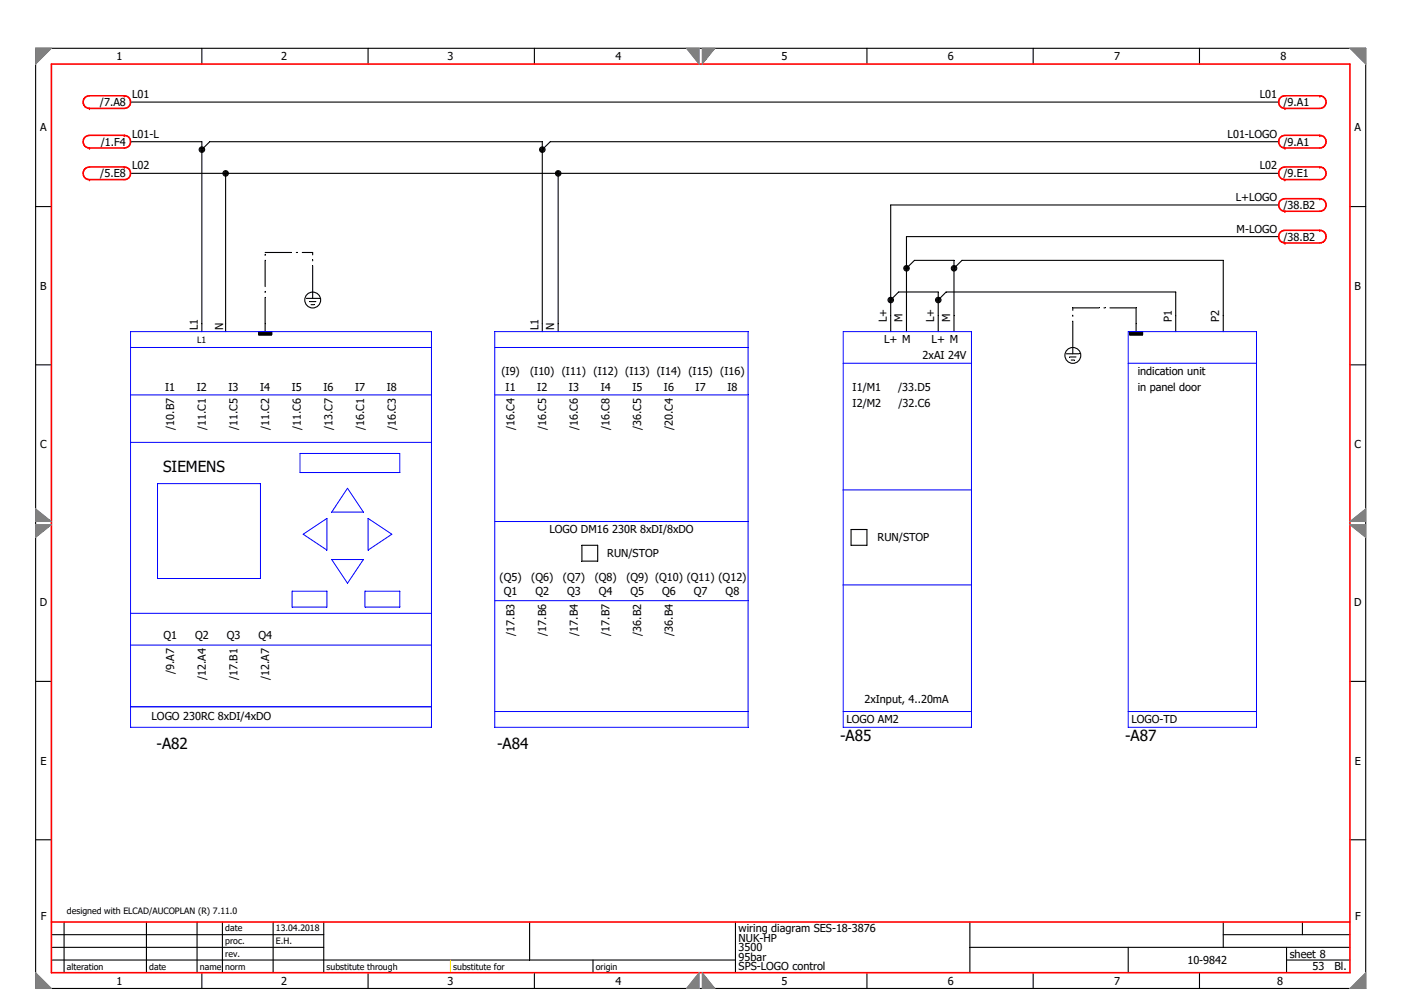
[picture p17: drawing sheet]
<svg xmlns="http://www.w3.org/2000/svg" width="297mm" height="210mm" viewBox="0 0 297 210" stroke-linecap="round" stroke-linejoin="round" font-family="sans-serif">
<defs><g id="words">
<g font-size="3.2">
<text x="34.6" y="100.1">SIEMENS</text>
<text x="33.2" y="158.8">-A82</text>
<text x="105.4" y="158.8">-A84</text>
<text x="178.1" y="157.1">-A85</text>
<text x="238.5" y="157.1">-A87</text>
</g>
<g font-size="2.3">
<text x="24.7" y="12.8">1</text>
<text x="59.6" y="12.8">2</text>
<text x="94.9" y="12.8">3</text>
<text x="130.5" y="12.8">4</text>
<text x="165.7" y="12.8">5</text>
<text x="201" y="12.8">6</text>
<text x="236.2" y="12.8">7</text>
<text x="271.5" y="12.8">8</text>
<text x="21.2" y="22.5">/7.A8</text>
<text x="28" y="20.8">L01</text>
<text x="267.1" y="20.8">L01</text>
<text x="272.1" y="22.5">/9.A1</text>
<text x="8.5" y="27.9">A</text>
<text x="28" y="29.2">L01-L</text>
<text x="260.3" y="29.2">L01-LOGO</text>
<text x="287.2" y="27.9">A</text>
<text x="21.4" y="30.9">/1.F4</text>
<text x="28" y="35.9">L02</text>
<text x="267.1" y="35.9">L02</text>
<text x="272.1" y="30.9">/9.A1</text>
<text x="21.3" y="37.6">/5.E8</text>
<text x="272.1" y="37.6">/9.E1</text>
<text x="262" y="42.6">L+LOGO</text>
<text x="272.1" y="44.3">/38.B2</text>
<text x="262.2" y="49.4">M-LOGO</text>
<text x="272.1" y="51">/38.B2</text>
<text x="8.5" y="61.4">B</text>
<text x="287.2" y="61.4">B</text>
<text x="41.9" y="70" transform="rotate(-90 41.9 70)">L1</text>
<text x="47.3" y="70" transform="rotate(-90 47.3 70)">N</text>
<text x="114.1" y="70" transform="rotate(-90 114.1 70)">L1</text>
<text x="117.5" y="70" transform="rotate(-90 117.5 70)">N</text>
<text x="188" y="68.3" transform="rotate(-90 188 68.3)">L+</text>
<text x="191.4" y="68.3" transform="rotate(-90 191.4 68.3)">M</text>
<text x="198.1" y="68.3" transform="rotate(-90 198.1 68.3)">L+</text>
<text x="201.4" y="68.3" transform="rotate(-90 201.4 68.3)">M</text>
<text x="248.4" y="68.3" transform="rotate(-90 248.4 68.3)">P1</text>
<text x="258.5" y="68.3" transform="rotate(-90 258.5 68.3)">P2</text>
<text x="187.4" y="72.9">L+ M</text>
<text x="195.6" y="76.2">2xAI 24V</text>
<text x="197.5" y="72.9">L+ M</text>
<text x="35" y="82.9">I1</text>
<text x="41.7" y="82.9">I2</text>
<text x="48.4" y="82.9">I3</text>
<text x="55.2" y="82.9">I4</text>
<text x="61.9" y="82.9">I5</text>
<text x="68.6" y="82.9">I6</text>
<text x="75.3" y="82.9">I7</text>
<text x="82" y="82.9">I8</text>
<text x="106.3" y="79.6">(I9)</text>
<text x="107.2" y="82.9">I1</text>
<text x="112.4" y="79.6">(I10) (I11) (I12) (I13) (I14) (I15) (I16)</text>
<text x="113.9" y="82.9">I2</text>
<text x="120.6" y="82.9">I3</text>
<text x="127.4" y="82.9">I4</text>
<text x="134.1" y="82.9">I5</text>
<text x="140.8" y="82.9">I6</text>
<text x="147.5" y="82.9">I7</text>
<text x="154.2" y="82.9">I8</text>
<text x="180.8" y="82.9">I1/M1</text>
<text x="190.4" y="82.9">/33.D5</text>
<text x="241.2" y="79.6">indication unit</text>
<text x="241.2" y="82.9">in panel door</text>
<text x="180.8" y="86.3">I2/M2</text>
<text x="190.5" y="86.3">/32.C6</text>
<text x="8.5" y="95">C</text>
<text x="36.9" y="91.2" transform="rotate(-90 36.9 91.2)">/10.B7</text>
<text x="43.6" y="91.2" transform="rotate(-90 43.6 91.2)">/11.C1</text>
<text x="50.4" y="91.2" transform="rotate(-90 50.4 91.2)">/11.C5</text>
<text x="57.1" y="91.2" transform="rotate(-90 57.1 91.2)">/11.C2</text>
<text x="63.8" y="91.2" transform="rotate(-90 63.8 91.2)">/11.C6</text>
<text x="70.5" y="91.2" transform="rotate(-90 70.5 91.2)">/13.C7</text>
<text x="77.2" y="91.2" transform="rotate(-90 77.2 91.2)">/16.C1</text>
<text x="83.9" y="91.2" transform="rotate(-90 83.9 91.2)">/16.C3</text>
<text x="109.1" y="91.2" transform="rotate(-90 109.1 91.2)">/16.C4</text>
<text x="115.8" y="91.2" transform="rotate(-90 115.8 91.2)">/16.C5</text>
<text x="122.5" y="91.2" transform="rotate(-90 122.5 91.2)">/16.C6</text>
<text x="129.2" y="91.2" transform="rotate(-90 129.2 91.2)">/16.C8</text>
<text x="136" y="91.2" transform="rotate(-90 136 91.2)">/36.C5</text>
<text x="142.7" y="91.2" transform="rotate(-90 142.7 91.2)">/20.C4</text>
<text x="287.2" y="95">C</text>
<text x="116.5" y="113.1">LOGO DM16 230R 8xDI/8xDO</text>
<text x="128.8" y="118.2">RUN/STOP</text>
<text x="186.1" y="114.8">RUN/STOP</text>
<text x="105.9" y="123.2">(Q5)</text>
<text x="112.6" y="123.2">(Q6)</text>
<text x="119.4" y="123.2">(Q7)</text>
<text x="126.1" y="123.2">(Q8)</text>
<text x="132.8" y="123.2">(Q9) (Q10) (Q11) (Q12)</text>
<text x="8.4" y="128.6">D</text>
<text x="106.8" y="126.2">Q1</text>
<text x="113.5" y="126.2">Q2</text>
<text x="120.2" y="126.2">Q3</text>
<text x="127" y="126.2">Q4</text>
<text x="133.7" y="126.2">Q5</text>
<text x="140.4" y="126.2">Q6</text>
<text x="147.1" y="126.2">Q7</text>
<text x="153.8" y="126.2">Q8</text>
<text x="287.1" y="128.6">D</text>
<text x="34.6" y="135.6">Q1</text>
<text x="41.4" y="135.6">Q2</text>
<text x="48.1" y="135.6">Q3</text>
<text x="54.8" y="135.6">Q4</text>
<text x="109.1" y="134.8" transform="rotate(-90 109.1 134.8)">/17.B3</text>
<text x="115.8" y="134.8" transform="rotate(-90 115.8 134.8)">/17.B6</text>
<text x="122.5" y="134.8" transform="rotate(-90 122.5 134.8)">/17.B4</text>
<text x="129.2" y="134.8" transform="rotate(-90 129.2 134.8)">/17.B7</text>
<text x="136" y="134.8" transform="rotate(-90 136 134.8)">/36.B2</text>
<text x="142.7" y="134.8" transform="rotate(-90 142.7 134.8)">/36.B4</text>
<text x="36.9" y="143" transform="rotate(-90 36.9 143)">/9.A7</text>
<text x="43.6" y="144.3" transform="rotate(-90 43.6 144.3)">/12.A4</text>
<text x="50.4" y="144.2" transform="rotate(-90 50.4 144.2)">/17.B1</text>
<text x="57.1" y="144.3" transform="rotate(-90 57.1 144.3)">/12.A7</text>
<text x="183.3" y="149.1">2xInput, 4..20mA</text>
<text x="32.1" y="152.8">LOGO 230RC 8xDI/4xDO</text>
<text x="179.4" y="153.4">LOGO AM2</text>
<text x="239.9" y="153.4">LOGO-TD</text>
<text x="8.6" y="162.2">E</text>
<text x="287.2" y="162.2">E</text>
<text x="8.6" y="195.1">F</text>
<text x="156.6" y="197.7">wiring diagram SES-18-3876</text>
<text x="287.3" y="195.1">F</text>
<text x="156.6" y="201.8">3500</text>
<text x="156.6" y="199.8">NUK-HP</text>
<text x="156.6" y="203.8">95bar</text>
<text x="273.4" y="203.1">sheet 8</text>
<text x="24.7" y="208.8">1</text>
<text x="59.6" y="208.8">2</text>
<text x="94.9" y="208.8">3</text>
<text x="130.5" y="208.8">4</text>
<text x="156.6" y="205.8">SPS-LOGO control</text>
<text x="165.7" y="208.8">5</text>
<text x="201" y="208.8">6</text>
<text x="236.2" y="208.8">7</text>
<text x="251.8" y="204.5">10-9842</text>
<text x="270.8" y="208.8">8</text>
<text x="278.3" y="205.8">53</text>
<text x="283" y="205.8">Bl.</text>
</g>
<g font-size="1.9">
<text x="41.8" y="72.7">L1</text>
<text x="14.2" y="193.9">designed with ELCAD/AUCOPLAN (R) 7.11.0</text>
<text x="47.8" y="197.6">date</text>
<text x="58.5" y="197.6">13.04.2018</text>
<text x="47.8" y="200.3">proc.</text>
<text x="47.8" y="202.9">rev.</text>
<text x="58.5" y="200.3">E.H.</text>
<text x="14.2" y="205.6">alteration</text>
<text x="31.6" y="205.6">date</text>
<text x="42.4" y="205.6">name</text>
<text x="47.8" y="205.6">norm</text>
<text x="69.3" y="205.6">substitute through</text>
<text x="96.1" y="205.6">substitute for</text>
<text x="126.3" y="205.6">origin</text>
</g>
</g></defs>
<g fill="none" stroke="#000" stroke-width=".23">
<path d="M7.6 10.2h282v199.5h-282zM42.8 10.2v3.4M78 10.2v3.4M113.3 10.2v3.4M183.8 10.2v3.4M219.1 10.2v3.4M254.3 10.2v3.4M27.7 30.1h15.1v40.2M27.7 36.8h243.4M27.7 21.7h243.4M42.8 31.7l1.7-1.6h70.5v40.2M47.8 36.8v33.5"/>
<path d="M118.3 36.8v33.5M271.1 30.1h-154.4l-1.7 1.6M7.6 43.8h3.3M56.2 53.9v.3M56.2 55.2v5.6M56.2 53.6h5.6M62.8 53.6h.3M64.1 53.6h2.2v.5M66.3 55.1v.2M66.3 56.3v7M192.2 56.9l1.7-1.7h8.4v15.1M202.3 56.9l1.7-1.7h55.4v15.1"/>
<path d="M271.1 43.5h-82.3v26.8M271.1 50.2h-78.9v20.1M286.2 43.8h3.4M7.6 77.4h3.3M54.9 70.4h2.7M54.9 70.5h2.7M54.9 70.6h2.7M54.9 70.7h2.7M54.9 70.8h2.7M54.9 70.9h2.7M54.9 71h2.7M56.2 61.8v.3"/>
<path d="M56.2 63.1v7.2M57.6 70.3v.7M57.6 70.3h-2.7v.7h2.7M65 63.3h2.6M65.6 64h1.4M66 64.6h.6M188.8 63.6l1.7-1.7h8.4v8.4M198.9 63.6l1.7-1.7h48.7v8.4M226.1 75h2.7M226.8 75.7h1.3M227.1 76.4h.7M227.5 66.8v.3"/>
<path d="M227.5 68.1v6.9M233 65.3h-5.5v.5M234.1 65.3h.2M235.3 65.3h5.6v5M239.5 70.3h2.7v.7h-2.7zM239.5 70.4h2.7M239.5 70.5h2.7M239.5 70.6h2.7M239.5 70.7h2.7M239.5 70.8h2.7M239.5 70.9h2.7M239.5 71h2.7"/>
<path d="M286.2 77.4h3.4M123.4 115.7h3.3v3.3h-3.3zM180.4 112.3h3.4v3.4h-3.4zM7.6 144.5h3.3M286.2 144.5h3.4M7.6 178.1h3.3M286.2 178.1h3.4M10.9 198.2h57.7M13.6 195.6v10.7M31 195.6v10.7M41.8 195.6v10.7M47.2 195.6v10.7"/>
<path d="M57.9 195.6v10.7M68.6 195.6v10.7M112.3 195.6v8M155.9 195.6v10.7M205.6 195.6v10.7M259.4 198.2h26.8M259.4 195.6v5.3M276.1 195.6v2.6M10.9 203.6h145M10.9 200.9h57.7M42.8 206.3v3.4M78 206.3v3.4"/>
<path d="M113.3 206.3v3.4M125.7 203.6v2.7M183.8 206.3v3.4M205.6 200.9h80.6M219.1 206.3v3.4M239.2 200.9v5.4M254.3 206.3v3.4M272.8 203.6h13.4M272.8 200.9v5.4"/>
<circle cx="42.8" cy="31.7" r=".42"/>
<circle cx="42.8" cy="31.7" r=".58"/>
<circle cx="42.8" cy="31.7" r=".24"/>
<circle cx="47.8" cy="36.8" r=".42"/>
<circle cx="47.8" cy="36.8" r=".58"/>
<circle cx="47.8" cy="36.8" r=".24"/>
<circle cx="115" cy="31.7" r=".42"/>
<circle cx="115" cy="31.7" r=".58"/>
<circle cx="115" cy="31.7" r=".24"/>
<circle cx="118.3" cy="36.8" r=".42"/>
<circle cx="118.3" cy="36.8" r=".58"/>
<circle cx="118.4" cy="36.8" r=".24"/>
<circle cx="192.2" cy="56.9" r=".42"/>
<circle cx="192.2" cy="56.9" r=".58"/>
<circle cx="192.2" cy="56.9" r=".24"/>
<circle cx="202.3" cy="56.9" r=".42"/>
<circle cx="202.3" cy="56.9" r=".58"/>
<circle cx="202.3" cy="56.9" r=".24"/>
<circle cx="66.3" cy="63.6" r="1.69"/>
<circle cx="188.9" cy="63.6" r=".42"/>
<circle cx="188.9" cy="63.6" r=".58"/>
<circle cx="188.9" cy="63.6" r=".24"/>
<circle cx="198.9" cy="63.6" r=".42"/>
<circle cx="198.9" cy="63.6" r=".58"/>
<circle cx="198.9" cy="63.6" r=".24"/>
<circle cx="227.5" cy="75.4" r="1.69"/>
</g>
<path d="M95.5 203.6v2.7" fill="none" stroke="#ff0" stroke-width=".21"/>
<path d="M10.9 195.6h275.3" fill="none" stroke="#f00" stroke-width=".34"/>
<path d="M286.2 13.6v192.7" fill="none" stroke="#f00" stroke-width=".34"/>
<path d="M10.9 206.3h275.3" fill="none" stroke="#f00" stroke-width=".34"/>
<path d="M10.9 13.6v192.7" fill="none" stroke="#f00" stroke-width=".34"/>
<path d="M10.9 13.6h275.3" fill="none" stroke="#f00" stroke-width=".34"/>
<path d="M26.7 22.9l-.4 .1" fill="none" stroke="#f00" stroke-width=".34"/>
<path d="M27 22.8l-.3 .1" fill="none" stroke="#f00" stroke-width=".34"/>
<path d="M27.3 22.6l-.3 .2" fill="none" stroke="#f00" stroke-width=".34"/>
<path d="M27.5 22.3l-.2 .3" fill="none" stroke="#f00" stroke-width=".34"/>
<path d="M27.6 22l-.1 .3" fill="none" stroke="#f00" stroke-width=".34"/>
<path d="M27.7 21.7l-.1 .3" fill="none" stroke="#f00" stroke-width=".34"/>
<path d="M27.6 21.3l.1 .4" fill="none" stroke="#f00" stroke-width=".34"/>
<path d="M27.5 21l.1 .3" fill="none" stroke="#f00" stroke-width=".34"/>
<path d="M27.3 20.7l.2 .3" fill="none" stroke="#f00" stroke-width=".34"/>
<path d="M27 20.5l.3 .2" fill="none" stroke="#f00" stroke-width=".34"/>
<path d="M26.7 20.4l.3 .1" fill="none" stroke="#f00" stroke-width=".34"/>
<path d="M26.3 20.3l.4 .1" fill="none" stroke="#f00" stroke-width=".34"/>
<circle cx="26.3" cy="20.3" r=".17" fill="#f00"/>
<path d="M19 20.3h7.3" fill="none" stroke="#f00" stroke-width=".34"/>
<path d="M19 23h7.3" fill="none" stroke="#f00" stroke-width=".34"/>
<path d="M19 20.3l-.4 .1" fill="none" stroke="#f00" stroke-width=".34"/>
<path d="M18.6 20.4l-.3 .1" fill="none" stroke="#f00" stroke-width=".34"/>
<path d="M18.3 20.5l-.3 .2" fill="none" stroke="#f00" stroke-width=".34"/>
<path d="M18 20.7l-.2 .3" fill="none" stroke="#f00" stroke-width=".34"/>
<path d="M17.8 21l-.1 .3" fill="none" stroke="#f00" stroke-width=".34"/>
<path d="M17.7 21.3l-.1 .4" fill="none" stroke="#f00" stroke-width=".34"/>
<path d="M17.6 21.7l.1 .3" fill="none" stroke="#f00" stroke-width=".34"/>
<path d="M17.7 22l.1 .3" fill="none" stroke="#f00" stroke-width=".34"/>
<path d="M17.8 22.3l.2 .3" fill="none" stroke="#f00" stroke-width=".34"/>
<path d="M18 22.6l.3 .2" fill="none" stroke="#f00" stroke-width=".34"/>
<path d="M18.3 22.8l.3 .1" fill="none" stroke="#f00" stroke-width=".34"/>
<path d="M18.6 22.9l.4 .1" fill="none" stroke="#f00" stroke-width=".34"/>
<circle cx="19" cy="23" r=".17" fill="#f00"/>
<path d="M26.7 31.3l-.4 .1" fill="none" stroke="#f00" stroke-width=".34"/>
<path d="M27 31.2l-.3 .1" fill="none" stroke="#f00" stroke-width=".34"/>
<path d="M27.3 31l-.3 .2" fill="none" stroke="#f00" stroke-width=".34"/>
<path d="M27.5 30.7l-.2 .3" fill="none" stroke="#f00" stroke-width=".34"/>
<path d="M27.6 30.4l-.1 .3" fill="none" stroke="#f00" stroke-width=".34"/>
<path d="M27.7 30.1l-.1 .3" fill="none" stroke="#f00" stroke-width=".34"/>
<path d="M27.6 29.7l.1 .4" fill="none" stroke="#f00" stroke-width=".34"/>
<path d="M27.5 29.4l.1 .3" fill="none" stroke="#f00" stroke-width=".34"/>
<path d="M27.3 29.1l.2 .3" fill="none" stroke="#f00" stroke-width=".34"/>
<path d="M27 28.9l.3 .2" fill="none" stroke="#f00" stroke-width=".34"/>
<path d="M26.7 28.8l.3 .1" fill="none" stroke="#f00" stroke-width=".34"/>
<path d="M26.3 28.7l.4 .1" fill="none" stroke="#f00" stroke-width=".34"/>
<circle cx="26.3" cy="28.7" r=".17" fill="#f00"/>
<path d="M19 28.7h7.3" fill="none" stroke="#f00" stroke-width=".34"/>
<path d="M19 31.4h7.3" fill="none" stroke="#f00" stroke-width=".34"/>
<path d="M19 28.7l-.4 .1" fill="none" stroke="#f00" stroke-width=".34"/>
<path d="M18.6 28.8l-.3 .1" fill="none" stroke="#f00" stroke-width=".34"/>
<path d="M18.3 28.9l-.3 .2" fill="none" stroke="#f00" stroke-width=".34"/>
<path d="M18 29.1l-.2 .3" fill="none" stroke="#f00" stroke-width=".34"/>
<path d="M17.8 29.4l-.1 .3" fill="none" stroke="#f00" stroke-width=".34"/>
<path d="M17.7 29.7l-.1 .4" fill="none" stroke="#f00" stroke-width=".34"/>
<path d="M17.6 30.1l.1 .3" fill="none" stroke="#f00" stroke-width=".34"/>
<path d="M17.7 30.4l.1 .3" fill="none" stroke="#f00" stroke-width=".34"/>
<path d="M17.8 30.7l.2 .3" fill="none" stroke="#f00" stroke-width=".34"/>
<path d="M18 31l.3 .2" fill="none" stroke="#f00" stroke-width=".34"/>
<path d="M18.3 31.2l.3 .1" fill="none" stroke="#f00" stroke-width=".34"/>
<path d="M18.6 31.3l.4 .1" fill="none" stroke="#f00" stroke-width=".34"/>
<circle cx="19" cy="31.4" r=".17" fill="#f00"/>
<path d="M26.7 38.1h-.4" fill="none" stroke="#f00" stroke-width=".34"/>
<path d="M27 37.9l-.3 .2" fill="none" stroke="#f00" stroke-width=".34"/>
<path d="M27.3 37.7l-.3 .2" fill="none" stroke="#f00" stroke-width=".34"/>
<path d="M27.5 37.4l-.2 .3" fill="none" stroke="#f00" stroke-width=".34"/>
<path d="M27.6 37.1l-.1 .3" fill="none" stroke="#f00" stroke-width=".34"/>
<path d="M27.7 36.8l-.1 .3" fill="none" stroke="#f00" stroke-width=".34"/>
<path d="M27.6 36.4l.1 .4" fill="none" stroke="#f00" stroke-width=".34"/>
<path d="M27.5 36.1l.1 .3" fill="none" stroke="#f00" stroke-width=".34"/>
<path d="M27.3 35.8l.2 .3" fill="none" stroke="#f00" stroke-width=".34"/>
<path d="M27 35.6l.3 .2" fill="none" stroke="#f00" stroke-width=".34"/>
<path d="M26.7 35.5l.3 .1" fill="none" stroke="#f00" stroke-width=".34"/>
<path d="M26.3 35.4l.4 .1" fill="none" stroke="#f00" stroke-width=".34"/>
<circle cx="26.3" cy="35.4" r=".17" fill="#f00"/>
<path d="M19 35.4h7.3" fill="none" stroke="#f00" stroke-width=".34"/>
<path d="M19 38.1h7.3" fill="none" stroke="#f00" stroke-width=".34"/>
<path d="M19 35.4l-.4 .1" fill="none" stroke="#f00" stroke-width=".34"/>
<path d="M18.6 35.5l-.3 .1" fill="none" stroke="#f00" stroke-width=".34"/>
<path d="M18.3 35.6l-.3 .2" fill="none" stroke="#f00" stroke-width=".34"/>
<path d="M18 35.8l-.2 .3" fill="none" stroke="#f00" stroke-width=".34"/>
<path d="M17.8 36.1l-.1 .3" fill="none" stroke="#f00" stroke-width=".34"/>
<path d="M17.7 36.4l-.1 .4" fill="none" stroke="#f00" stroke-width=".34"/>
<path d="M17.6 36.8l.1 .3" fill="none" stroke="#f00" stroke-width=".34"/>
<path d="M17.7 37.1l.1 .3" fill="none" stroke="#f00" stroke-width=".34"/>
<path d="M17.8 37.4l.2 .3" fill="none" stroke="#f00" stroke-width=".34"/>
<path d="M18 37.7l.3 .2" fill="none" stroke="#f00" stroke-width=".34"/>
<path d="M18.3 37.9l.3 .2" fill="none" stroke="#f00" stroke-width=".34"/>
<path d="M18.6 38.1h.4" fill="none" stroke="#f00" stroke-width=".34"/>
<circle cx="19" cy="38.1" r=".17" fill="#f00"/>
<path d="M272.4 20.3l-.3 .1" fill="none" stroke="#f00" stroke-width=".34"/>
<path d="M272.1 20.4l-.3 .1" fill="none" stroke="#f00" stroke-width=".34"/>
<path d="M271.8 20.5l-.3 .2" fill="none" stroke="#f00" stroke-width=".34"/>
<path d="M271.5 20.7l-.2 .3" fill="none" stroke="#f00" stroke-width=".34"/>
<path d="M271.3 21l-.2 .3" fill="none" stroke="#f00" stroke-width=".34"/>
<path d="M271.1 21.3v.4" fill="none" stroke="#f00" stroke-width=".34"/>
<path d="M271.1 21.7v.3" fill="none" stroke="#f00" stroke-width=".34"/>
<path d="M271.1 22l.2 .3" fill="none" stroke="#f00" stroke-width=".34"/>
<path d="M271.3 22.3l.2 .3" fill="none" stroke="#f00" stroke-width=".34"/>
<path d="M271.5 22.6l.3 .2" fill="none" stroke="#f00" stroke-width=".34"/>
<path d="M271.8 22.8l.3 .1" fill="none" stroke="#f00" stroke-width=".34"/>
<path d="M272.1 22.9l.3 .1" fill="none" stroke="#f00" stroke-width=".34"/>
<circle cx="272.4" cy="23" r=".17" fill="#f00"/>
<path d="M272.4 20.3h7.4" fill="none" stroke="#f00" stroke-width=".34"/>
<path d="M272.4 23h7.4" fill="none" stroke="#f00" stroke-width=".34"/>
<path d="M280.2 22.9l-.4 .1" fill="none" stroke="#f00" stroke-width=".34"/>
<path d="M280.5 22.8l-.3 .1" fill="none" stroke="#f00" stroke-width=".34"/>
<path d="M280.8 22.6l-.3 .2" fill="none" stroke="#f00" stroke-width=".34"/>
<path d="M281 22.3l-.2 .3" fill="none" stroke="#f00" stroke-width=".34"/>
<path d="M281.1 22l-.1 .3" fill="none" stroke="#f00" stroke-width=".34"/>
<path d="M281.2 21.7l-.1 .3" fill="none" stroke="#f00" stroke-width=".34"/>
<path d="M281.1 21.3l.1 .4" fill="none" stroke="#f00" stroke-width=".34"/>
<path d="M281 21l.1 .3" fill="none" stroke="#f00" stroke-width=".34"/>
<path d="M280.8 20.7l.2 .3" fill="none" stroke="#f00" stroke-width=".34"/>
<path d="M280.5 20.5l.3 .2" fill="none" stroke="#f00" stroke-width=".34"/>
<path d="M280.2 20.4l.3 .1" fill="none" stroke="#f00" stroke-width=".34"/>
<path d="M279.8 20.3l.4 .1" fill="none" stroke="#f00" stroke-width=".34"/>
<circle cx="279.8" cy="20.3" r=".17" fill="#f00"/>
<path d="M272.4 28.7l-.3 .1" fill="none" stroke="#f00" stroke-width=".34"/>
<path d="M272.1 28.8l-.3 .1" fill="none" stroke="#f00" stroke-width=".34"/>
<path d="M271.8 28.9l-.3 .2" fill="none" stroke="#f00" stroke-width=".34"/>
<path d="M271.5 29.1l-.2 .3" fill="none" stroke="#f00" stroke-width=".34"/>
<path d="M271.3 29.4l-.2 .3" fill="none" stroke="#f00" stroke-width=".34"/>
<path d="M271.1 29.7v.4" fill="none" stroke="#f00" stroke-width=".34"/>
<path d="M271.1 30.1v.3" fill="none" stroke="#f00" stroke-width=".34"/>
<path d="M271.1 30.4l.2 .3" fill="none" stroke="#f00" stroke-width=".34"/>
<path d="M271.3 30.7l.2 .3" fill="none" stroke="#f00" stroke-width=".34"/>
<path d="M271.5 31l.3 .2" fill="none" stroke="#f00" stroke-width=".34"/>
<path d="M271.8 31.2l.3 .1" fill="none" stroke="#f00" stroke-width=".34"/>
<path d="M272.1 31.3l.3 .1" fill="none" stroke="#f00" stroke-width=".34"/>
<circle cx="272.4" cy="31.4" r=".17" fill="#f00"/>
<path d="M272.4 28.7h7.4" fill="none" stroke="#f00" stroke-width=".34"/>
<path d="M272.4 31.4h7.4" fill="none" stroke="#f00" stroke-width=".34"/>
<path d="M280.2 31.3l-.4 .1" fill="none" stroke="#f00" stroke-width=".34"/>
<path d="M280.5 31.2l-.3 .1" fill="none" stroke="#f00" stroke-width=".34"/>
<path d="M280.8 31l-.3 .2" fill="none" stroke="#f00" stroke-width=".34"/>
<path d="M281 30.7l-.2 .3" fill="none" stroke="#f00" stroke-width=".34"/>
<path d="M281.1 30.4l-.1 .3" fill="none" stroke="#f00" stroke-width=".34"/>
<path d="M281.2 30.1l-.1 .3" fill="none" stroke="#f00" stroke-width=".34"/>
<path d="M281.1 29.7l.1 .4" fill="none" stroke="#f00" stroke-width=".34"/>
<path d="M281 29.4l.1 .3" fill="none" stroke="#f00" stroke-width=".34"/>
<path d="M280.8 29.1l.2 .3" fill="none" stroke="#f00" stroke-width=".34"/>
<path d="M280.5 28.9l.3 .2" fill="none" stroke="#f00" stroke-width=".34"/>
<path d="M280.2 28.8l.3 .1" fill="none" stroke="#f00" stroke-width=".34"/>
<path d="M279.8 28.7l.4 .1" fill="none" stroke="#f00" stroke-width=".34"/>
<circle cx="279.8" cy="28.7" r=".17" fill="#f00"/>
<path d="M272.4 35.4l-.3 .1" fill="none" stroke="#f00" stroke-width=".34"/>
<path d="M272.1 35.5l-.3 .1" fill="none" stroke="#f00" stroke-width=".34"/>
<path d="M271.8 35.6l-.3 .2" fill="none" stroke="#f00" stroke-width=".34"/>
<path d="M271.5 35.8l-.2 .3" fill="none" stroke="#f00" stroke-width=".34"/>
<path d="M271.3 36.1l-.2 .3" fill="none" stroke="#f00" stroke-width=".34"/>
<path d="M271.1 36.4v.4" fill="none" stroke="#f00" stroke-width=".34"/>
<path d="M271.1 36.8v.3" fill="none" stroke="#f00" stroke-width=".34"/>
<path d="M271.1 37.1l.2 .3" fill="none" stroke="#f00" stroke-width=".34"/>
<path d="M271.3 37.4l.2 .3" fill="none" stroke="#f00" stroke-width=".34"/>
<path d="M271.5 37.7l.3 .2" fill="none" stroke="#f00" stroke-width=".34"/>
<path d="M271.8 37.9l.3 .2" fill="none" stroke="#f00" stroke-width=".34"/>
<path d="M272.1 38.1h.3" fill="none" stroke="#f00" stroke-width=".34"/>
<circle cx="272.4" cy="38.1" r=".17" fill="#f00"/>
<path d="M272.4 35.4h7.4" fill="none" stroke="#f00" stroke-width=".34"/>
<path d="M272.4 38.1h7.4" fill="none" stroke="#f00" stroke-width=".34"/>
<path d="M280.2 38.1h-.4" fill="none" stroke="#f00" stroke-width=".34"/>
<path d="M280.5 37.9l-.3 .2" fill="none" stroke="#f00" stroke-width=".34"/>
<path d="M280.8 37.7l-.3 .2" fill="none" stroke="#f00" stroke-width=".34"/>
<path d="M281 37.4l-.2 .3" fill="none" stroke="#f00" stroke-width=".34"/>
<path d="M281.1 37.1l-.1 .3" fill="none" stroke="#f00" stroke-width=".34"/>
<path d="M281.2 36.8l-.1 .3" fill="none" stroke="#f00" stroke-width=".34"/>
<path d="M281.1 36.4l.1 .4" fill="none" stroke="#f00" stroke-width=".34"/>
<path d="M281 36.1l.1 .3" fill="none" stroke="#f00" stroke-width=".34"/>
<path d="M280.8 35.8l.2 .3" fill="none" stroke="#f00" stroke-width=".34"/>
<path d="M280.5 35.6l.3 .2" fill="none" stroke="#f00" stroke-width=".34"/>
<path d="M280.2 35.5l.3 .1" fill="none" stroke="#f00" stroke-width=".34"/>
<path d="M279.8 35.4l.4 .1" fill="none" stroke="#f00" stroke-width=".34"/>
<circle cx="279.8" cy="35.4" r=".17" fill="#f00"/>
<path d="M272.4 42.1l-.3 .1" fill="none" stroke="#f00" stroke-width=".34"/>
<path d="M272.1 42.2l-.3 .1" fill="none" stroke="#f00" stroke-width=".34"/>
<path d="M271.8 42.3l-.3 .2" fill="none" stroke="#f00" stroke-width=".34"/>
<path d="M271.5 42.5l-.2 .3" fill="none" stroke="#f00" stroke-width=".34"/>
<path d="M271.3 42.8l-.2 .3" fill="none" stroke="#f00" stroke-width=".34"/>
<path d="M271.1 43.1v.4" fill="none" stroke="#f00" stroke-width=".34"/>
<path d="M271.1 43.5v.3" fill="none" stroke="#f00" stroke-width=".34"/>
<path d="M271.1 43.8l.2 .3" fill="none" stroke="#f00" stroke-width=".34"/>
<path d="M271.3 44.1l.2 .3" fill="none" stroke="#f00" stroke-width=".34"/>
<path d="M271.5 44.4l.3 .2" fill="none" stroke="#f00" stroke-width=".34"/>
<path d="M271.8 44.6l.3 .2" fill="none" stroke="#f00" stroke-width=".34"/>
<path d="M272.1 44.8h.3" fill="none" stroke="#f00" stroke-width=".34"/>
<circle cx="272.4" cy="44.8" r=".17" fill="#f00"/>
<path d="M272.4 42.1h7.4" fill="none" stroke="#f00" stroke-width=".34"/>
<path d="M272.4 44.8h7.4" fill="none" stroke="#f00" stroke-width=".34"/>
<path d="M280.2 44.8h-.4" fill="none" stroke="#f00" stroke-width=".34"/>
<path d="M280.5 44.6l-.3 .2" fill="none" stroke="#f00" stroke-width=".34"/>
<path d="M280.8 44.4l-.3 .2" fill="none" stroke="#f00" stroke-width=".34"/>
<path d="M281 44.1l-.2 .3" fill="none" stroke="#f00" stroke-width=".34"/>
<path d="M281.1 43.8l-.1 .3" fill="none" stroke="#f00" stroke-width=".34"/>
<path d="M281.2 43.5l-.1 .3" fill="none" stroke="#f00" stroke-width=".34"/>
<path d="M281.1 43.1l.1 .4" fill="none" stroke="#f00" stroke-width=".34"/>
<path d="M281 42.8l.1 .3" fill="none" stroke="#f00" stroke-width=".34"/>
<path d="M280.8 42.5l.2 .3" fill="none" stroke="#f00" stroke-width=".34"/>
<path d="M280.5 42.3l.3 .2" fill="none" stroke="#f00" stroke-width=".34"/>
<path d="M280.2 42.2l.3 .1" fill="none" stroke="#f00" stroke-width=".34"/>
<path d="M279.8 42.1l.4 .1" fill="none" stroke="#f00" stroke-width=".34"/>
<circle cx="279.8" cy="42.1" r=".17" fill="#f00"/>
<path d="M272.4 48.9h-.3" fill="none" stroke="#f00" stroke-width=".34"/>
<path d="M272.1 48.9l-.3 .1" fill="none" stroke="#f00" stroke-width=".34"/>
<path d="M271.8 49l-.3 .2" fill="none" stroke="#f00" stroke-width=".34"/>
<path d="M271.5 49.2l-.2 .3" fill="none" stroke="#f00" stroke-width=".34"/>
<path d="M271.3 49.5l-.2 .3" fill="none" stroke="#f00" stroke-width=".34"/>
<path d="M271.1 49.8v.4" fill="none" stroke="#f00" stroke-width=".34"/>
<path d="M271.1 50.2v.3" fill="none" stroke="#f00" stroke-width=".34"/>
<path d="M271.1 50.5l.2 .3" fill="none" stroke="#f00" stroke-width=".34"/>
<path d="M271.3 50.8l.2 .3" fill="none" stroke="#f00" stroke-width=".34"/>
<path d="M271.5 51.1l.3 .3" fill="none" stroke="#f00" stroke-width=".34"/>
<path d="M271.8 51.4l.3 .1" fill="none" stroke="#f00" stroke-width=".34"/>
<path d="M272.1 51.5h.3" fill="none" stroke="#f00" stroke-width=".34"/>
<circle cx="272.4" cy="51.5" r=".17" fill="#f00"/>
<path d="M272.4 48.9h7.4" fill="none" stroke="#f00" stroke-width=".34"/>
<path d="M272.4 51.5h7.4" fill="none" stroke="#f00" stroke-width=".34"/>
<path d="M280.2 51.5h-.4" fill="none" stroke="#f00" stroke-width=".34"/>
<path d="M280.5 51.4l-.3 .1" fill="none" stroke="#f00" stroke-width=".34"/>
<path d="M280.8 51.1l-.3 .3" fill="none" stroke="#f00" stroke-width=".34"/>
<path d="M281 50.8l-.2 .3" fill="none" stroke="#f00" stroke-width=".34"/>
<path d="M281.1 50.5l-.1 .3" fill="none" stroke="#f00" stroke-width=".34"/>
<path d="M281.2 50.2l-.1 .3" fill="none" stroke="#f00" stroke-width=".34"/>
<path d="M281.1 49.8l.1 .4" fill="none" stroke="#f00" stroke-width=".34"/>
<path d="M281 49.5l.1 .3" fill="none" stroke="#f00" stroke-width=".34"/>
<path d="M280.8 49.2l.2 .3" fill="none" stroke="#f00" stroke-width=".34"/>
<path d="M280.5 49l.3 .2" fill="none" stroke="#f00" stroke-width=".34"/>
<path d="M280.2 48.9l.3 .1" fill="none" stroke="#f00" stroke-width=".34"/>
<path d="M279.8 48.9h.4" fill="none" stroke="#f00" stroke-width=".34"/>
<circle cx="279.8" cy="48.9" r=".17" fill="#f00"/>
<path d="M145.5 10.2l2.7 3.4" fill="none" stroke="#808080" stroke-width=".21"/>
<path d="M148.2 10.2v3.4" fill="none" stroke="#808080" stroke-width=".21"/>
<path d="M145.5 10.2h2.7" fill="none" stroke="#808080" stroke-width=".21"/>
<path d="M148.1 13.4h.1" fill="none" stroke="#808080" stroke-width=".21"/>
<path d="M148.1 13.3h.1" fill="none" stroke="#808080" stroke-width=".21"/>
<path d="M148 13.3h.2" fill="none" stroke="#808080" stroke-width=".21"/>
<path d="M147.9 13.2h.3" fill="none" stroke="#808080" stroke-width=".21"/>
<path d="M147.9 13.1h.3" fill="none" stroke="#808080" stroke-width=".21"/>
<path d="M147.8 13h.4" fill="none" stroke="#808080" stroke-width=".21"/>
<path d="M147.7 12.9h.5" fill="none" stroke="#808080" stroke-width=".21"/>
<path d="M147.7 12.8h.5" fill="none" stroke="#808080" stroke-width=".21"/>
<path d="M147.6 12.8h.6" fill="none" stroke="#808080" stroke-width=".21"/>
<path d="M147.5 12.7h.7" fill="none" stroke="#808080" stroke-width=".21"/>
<path d="M147.5 12.6h.7" fill="none" stroke="#808080" stroke-width=".21"/>
<path d="M147.4 12.5h.8" fill="none" stroke="#808080" stroke-width=".21"/>
<path d="M147.3 12.4h.9" fill="none" stroke="#808080" stroke-width=".21"/>
<path d="M147.3 12.3h.9" fill="none" stroke="#808080" stroke-width=".21"/>
<path d="M147.2 12.3h1" fill="none" stroke="#808080" stroke-width=".21"/>
<path d="M147.1 12.2h1.1" fill="none" stroke="#808080" stroke-width=".21"/>
<path d="M147.1 12.1h1.1" fill="none" stroke="#808080" stroke-width=".21"/>
<path d="M147 12h1.2" fill="none" stroke="#808080" stroke-width=".21"/>
<path d="M146.9 11.9h1.3" fill="none" stroke="#808080" stroke-width=".21"/>
<path d="M146.9 11.8h1.3" fill="none" stroke="#808080" stroke-width=".21"/>
<path d="M146.8 11.7h1.4" fill="none" stroke="#808080" stroke-width=".21"/>
<path d="M146.7 11.7h1.5" fill="none" stroke="#808080" stroke-width=".21"/>
<path d="M146.7 11.6h1.5" fill="none" stroke="#808080" stroke-width=".21"/>
<path d="M146.6 11.5h1.6" fill="none" stroke="#808080" stroke-width=".21"/>
<path d="M146.5 11.4h1.7" fill="none" stroke="#808080" stroke-width=".21"/>
<path d="M146.4 11.3h1.8" fill="none" stroke="#808080" stroke-width=".21"/>
<path d="M146.4 11.2h1.8" fill="none" stroke="#808080" stroke-width=".21"/>
<path d="M146.3 11.2h1.9" fill="none" stroke="#808080" stroke-width=".21"/>
<path d="M146.3 11.1h1.9" fill="none" stroke="#808080" stroke-width=".21"/>
<path d="M146.2 11h2" fill="none" stroke="#808080" stroke-width=".21"/>
<path d="M146.1 10.9h2.1" fill="none" stroke="#808080" stroke-width=".21"/>
<path d="M146 10.8h2.2" fill="none" stroke="#808080" stroke-width=".21"/>
<path d="M146 10.7h2.2" fill="none" stroke="#808080" stroke-width=".21"/>
<path d="M145.9 10.7h2.3" fill="none" stroke="#808080" stroke-width=".21"/>
<path d="M145.9 10.6h2.3" fill="none" stroke="#808080" stroke-width=".21"/>
<path d="M145.8 10.5h2.4" fill="none" stroke="#808080" stroke-width=".21"/>
<path d="M145.7 10.4h2.5" fill="none" stroke="#808080" stroke-width=".21"/>
<path d="M145.6 10.3h2.6" fill="none" stroke="#808080" stroke-width=".21"/>
<path d="M145.6 10.2h2.6" fill="none" stroke="#808080" stroke-width=".21"/>
<path d="M148.9 10.2v3.4" fill="none" stroke="#808080" stroke-width=".21"/>
<path d="M151.6 10.2l-2.7 3.4" fill="none" stroke="#808080" stroke-width=".21"/>
<path d="M148.9 10.2h2.7" fill="none" stroke="#808080" stroke-width=".21"/>
<path d="M148.9 13.4h.1" fill="none" stroke="#808080" stroke-width=".21"/>
<path d="M148.9 13.3h.1" fill="none" stroke="#808080" stroke-width=".21"/>
<path d="M148.9 13.3h.2" fill="none" stroke="#808080" stroke-width=".21"/>
<path d="M148.9 13.2h.3" fill="none" stroke="#808080" stroke-width=".21"/>
<path d="M148.9 13.1h.3" fill="none" stroke="#808080" stroke-width=".21"/>
<path d="M148.9 13h.4" fill="none" stroke="#808080" stroke-width=".21"/>
<path d="M148.9 12.9h.5" fill="none" stroke="#808080" stroke-width=".21"/>
<path d="M148.9 12.8h.5" fill="none" stroke="#808080" stroke-width=".21"/>
<path d="M148.9 12.8h.6" fill="none" stroke="#808080" stroke-width=".21"/>
<path d="M148.9 12.7h.7" fill="none" stroke="#808080" stroke-width=".21"/>
<path d="M148.9 12.6h.7" fill="none" stroke="#808080" stroke-width=".21"/>
<path d="M148.9 12.5h.8" fill="none" stroke="#808080" stroke-width=".21"/>
<path d="M148.9 12.4h.9" fill="none" stroke="#808080" stroke-width=".21"/>
<path d="M148.9 12.3h.9" fill="none" stroke="#808080" stroke-width=".21"/>
<path d="M148.9 12.3h1" fill="none" stroke="#808080" stroke-width=".21"/>
<path d="M148.9 12.2h1.1" fill="none" stroke="#808080" stroke-width=".21"/>
<path d="M148.9 12.1h1.1" fill="none" stroke="#808080" stroke-width=".21"/>
<path d="M148.9 12h1.2" fill="none" stroke="#808080" stroke-width=".21"/>
<path d="M148.9 11.9h1.3" fill="none" stroke="#808080" stroke-width=".21"/>
<path d="M148.9 11.8h1.3" fill="none" stroke="#808080" stroke-width=".21"/>
<path d="M148.9 11.7h1.4" fill="none" stroke="#808080" stroke-width=".21"/>
<path d="M148.9 11.7h1.5" fill="none" stroke="#808080" stroke-width=".21"/>
<path d="M148.9 11.6h1.5" fill="none" stroke="#808080" stroke-width=".21"/>
<path d="M148.9 11.5h1.6" fill="none" stroke="#808080" stroke-width=".21"/>
<path d="M148.9 11.4h1.7" fill="none" stroke="#808080" stroke-width=".21"/>
<path d="M148.9 11.3h1.8" fill="none" stroke="#808080" stroke-width=".21"/>
<path d="M148.9 11.2h1.8" fill="none" stroke="#808080" stroke-width=".21"/>
<path d="M148.9 11.2h1.9" fill="none" stroke="#808080" stroke-width=".21"/>
<path d="M148.9 11.1h2" fill="none" stroke="#808080" stroke-width=".21"/>
<path d="M148.9 11h2" fill="none" stroke="#808080" stroke-width=".21"/>
<path d="M148.9 10.9h2.1" fill="none" stroke="#808080" stroke-width=".21"/>
<path d="M148.9 10.8h2.2" fill="none" stroke="#808080" stroke-width=".21"/>
<path d="M148.9 10.7h2.2" fill="none" stroke="#808080" stroke-width=".21"/>
<path d="M148.9 10.7h2.3" fill="none" stroke="#808080" stroke-width=".21"/>
<path d="M148.9 10.6h2.4" fill="none" stroke="#808080" stroke-width=".21"/>
<path d="M148.9 10.5h2.4" fill="none" stroke="#808080" stroke-width=".21"/>
<path d="M148.9 10.4h2.5" fill="none" stroke="#808080" stroke-width=".21"/>
<path d="M148.9 10.3h2.6" fill="none" stroke="#808080" stroke-width=".21"/>
<path d="M148.9 10.2h2.6" fill="none" stroke="#808080" stroke-width=".21"/>
<path d="M7.6 10.2v3.4" fill="none" stroke="#808080" stroke-width=".21"/>
<path d="M7.6 10.2h3.3" fill="none" stroke="#808080" stroke-width=".21"/>
<path d="M10.9 10.2l-3.3 3.4" fill="none" stroke="#808080" stroke-width=".21"/>
<path d="M7.6 13.4h.1" fill="none" stroke="#808080" stroke-width=".21"/>
<path d="M7.6 13.3h.1" fill="none" stroke="#808080" stroke-width=".21"/>
<path d="M7.6 13.3h.2" fill="none" stroke="#808080" stroke-width=".21"/>
<path d="M7.6 13.2h.3" fill="none" stroke="#808080" stroke-width=".21"/>
<path d="M7.6 13.1h.4" fill="none" stroke="#808080" stroke-width=".21"/>
<path d="M7.6 13h.5" fill="none" stroke="#808080" stroke-width=".21"/>
<path d="M7.6 12.9h.6" fill="none" stroke="#808080" stroke-width=".21"/>
<path d="M7.6 12.8h.7" fill="none" stroke="#808080" stroke-width=".21"/>
<path d="M7.6 12.8h.7" fill="none" stroke="#808080" stroke-width=".21"/>
<path d="M7.6 12.7h.8" fill="none" stroke="#808080" stroke-width=".21"/>
<path d="M7.6 12.6h.9" fill="none" stroke="#808080" stroke-width=".21"/>
<path d="M7.6 12.5h1" fill="none" stroke="#808080" stroke-width=".21"/>
<path d="M7.6 12.4h1.1" fill="none" stroke="#808080" stroke-width=".21"/>
<path d="M7.6 12.3h1.2" fill="none" stroke="#808080" stroke-width=".21"/>
<path d="M7.6 12.3h1.2" fill="none" stroke="#808080" stroke-width=".21"/>
<path d="M7.6 12.2h1.3" fill="none" stroke="#808080" stroke-width=".21"/>
<path d="M7.6 12.1h1.4" fill="none" stroke="#808080" stroke-width=".21"/>
<path d="M7.6 12h1.5" fill="none" stroke="#808080" stroke-width=".21"/>
<path d="M7.6 11.9h1.6" fill="none" stroke="#808080" stroke-width=".21"/>
<path d="M7.6 11.8h1.6" fill="none" stroke="#808080" stroke-width=".21"/>
<path d="M7.6 11.7h1.7" fill="none" stroke="#808080" stroke-width=".21"/>
<path d="M7.6 11.7h1.8" fill="none" stroke="#808080" stroke-width=".21"/>
<path d="M7.6 11.6h1.9" fill="none" stroke="#808080" stroke-width=".21"/>
<path d="M7.6 11.5h2" fill="none" stroke="#808080" stroke-width=".21"/>
<path d="M7.6 11.4h2.1" fill="none" stroke="#808080" stroke-width=".21"/>
<path d="M7.6 11.3h2.2" fill="none" stroke="#808080" stroke-width=".21"/>
<path d="M7.6 11.2h2.2" fill="none" stroke="#808080" stroke-width=".21"/>
<path d="M7.6 11.2h2.3" fill="none" stroke="#808080" stroke-width=".21"/>
<path d="M7.6 11.1h2.4" fill="none" stroke="#808080" stroke-width=".21"/>
<path d="M7.6 11h2.5" fill="none" stroke="#808080" stroke-width=".21"/>
<path d="M7.6 10.9h2.6" fill="none" stroke="#808080" stroke-width=".21"/>
<path d="M7.6 10.8h2.7" fill="none" stroke="#808080" stroke-width=".21"/>
<path d="M7.6 10.7h2.7" fill="none" stroke="#808080" stroke-width=".21"/>
<path d="M7.6 10.7h2.8" fill="none" stroke="#808080" stroke-width=".21"/>
<path d="M7.6 10.6h2.9" fill="none" stroke="#808080" stroke-width=".21"/>
<path d="M7.6 10.5h3" fill="none" stroke="#808080" stroke-width=".21"/>
<path d="M7.6 10.4h3.1" fill="none" stroke="#808080" stroke-width=".21"/>
<path d="M7.6 10.3h3.2" fill="none" stroke="#808080" stroke-width=".21"/>
<path d="M7.6 10.2h3.3" fill="none" stroke="#808080" stroke-width=".21"/>
<path d="M7.6 111.3v2.7" fill="none" stroke="#808080" stroke-width=".21"/>
<path d="M10.9 111.3l-3.3 2.7" fill="none" stroke="#808080" stroke-width=".21"/>
<path d="M7.6 111.3h3.3" fill="none" stroke="#808080" stroke-width=".21"/>
<path d="M7.6 113.8h.1" fill="none" stroke="#808080" stroke-width=".21"/>
<path d="M7.6 113.7h.2" fill="none" stroke="#808080" stroke-width=".21"/>
<path d="M7.6 113.6h.3" fill="none" stroke="#808080" stroke-width=".21"/>
<path d="M7.6 113.6h.4" fill="none" stroke="#808080" stroke-width=".21"/>
<path d="M7.6 113.5h.5" fill="none" stroke="#808080" stroke-width=".21"/>
<path d="M7.6 113.4h.6" fill="none" stroke="#808080" stroke-width=".21"/>
<path d="M7.6 113.3h.7" fill="none" stroke="#808080" stroke-width=".21"/>
<path d="M7.6 113.2h.8" fill="none" stroke="#808080" stroke-width=".21"/>
<path d="M7.6 113.1h.9" fill="none" stroke="#808080" stroke-width=".21"/>
<path d="M7.6 113.1h1" fill="none" stroke="#808080" stroke-width=".21"/>
<path d="M7.6 113h1.2" fill="none" stroke="#808080" stroke-width=".21"/>
<path d="M7.6 112.9h1.2" fill="none" stroke="#808080" stroke-width=".21"/>
<path d="M7.6 112.8h1.4" fill="none" stroke="#808080" stroke-width=".21"/>
<path d="M7.6 112.7h1.5" fill="none" stroke="#808080" stroke-width=".21"/>
<path d="M7.6 112.6h1.6" fill="none" stroke="#808080" stroke-width=".21"/>
<path d="M7.6 112.6h1.7" fill="none" stroke="#808080" stroke-width=".21"/>
<path d="M7.6 112.5h1.8" fill="none" stroke="#808080" stroke-width=".21"/>
<path d="M7.6 112.4h1.9" fill="none" stroke="#808080" stroke-width=".21"/>
<path d="M7.6 112.3h2" fill="none" stroke="#808080" stroke-width=".21"/>
<path d="M7.6 112.2h2.1" fill="none" stroke="#808080" stroke-width=".21"/>
<path d="M7.6 112.1h2.2" fill="none" stroke="#808080" stroke-width=".21"/>
<path d="M7.6 112.1h2.3" fill="none" stroke="#808080" stroke-width=".21"/>
<path d="M7.6 112h2.4" fill="none" stroke="#808080" stroke-width=".21"/>
<path d="M7.6 111.9h2.5" fill="none" stroke="#808080" stroke-width=".21"/>
<path d="M7.6 111.8h2.6" fill="none" stroke="#808080" stroke-width=".21"/>
<path d="M7.6 111.7h2.7" fill="none" stroke="#808080" stroke-width=".21"/>
<path d="M7.6 111.6h2.8" fill="none" stroke="#808080" stroke-width=".21"/>
<path d="M7.6 111.5h2.9" fill="none" stroke="#808080" stroke-width=".21"/>
<path d="M7.6 111.5h3" fill="none" stroke="#808080" stroke-width=".21"/>
<path d="M7.6 111.4h3.1" fill="none" stroke="#808080" stroke-width=".21"/>
<path d="M7.6 111.3h3.3" fill="none" stroke="#808080" stroke-width=".21"/>
<path d="M7.6 107.9v2.7" fill="none" stroke="#808080" stroke-width=".21"/>
<path d="M7.6 107.9l3.3 2.7" fill="none" stroke="#808080" stroke-width=".21"/>
<path d="M7.6 110.6h3.3" fill="none" stroke="#808080" stroke-width=".21"/>
<path d="M7.6 110.5h3.1" fill="none" stroke="#808080" stroke-width=".21"/>
<path d="M7.6 110.4h3" fill="none" stroke="#808080" stroke-width=".21"/>
<path d="M7.6 110.4h2.9" fill="none" stroke="#808080" stroke-width=".21"/>
<path d="M7.6 110.3h2.8" fill="none" stroke="#808080" stroke-width=".21"/>
<path d="M7.6 110.2h2.7" fill="none" stroke="#808080" stroke-width=".21"/>
<path d="M7.6 110.1h2.6" fill="none" stroke="#808080" stroke-width=".21"/>
<path d="M7.6 110h2.5" fill="none" stroke="#808080" stroke-width=".21"/>
<path d="M7.6 110h2.4" fill="none" stroke="#808080" stroke-width=".21"/>
<path d="M7.6 109.9h2.3" fill="none" stroke="#808080" stroke-width=".21"/>
<path d="M7.6 109.8h2.2" fill="none" stroke="#808080" stroke-width=".21"/>
<path d="M7.6 109.7h2.1" fill="none" stroke="#808080" stroke-width=".21"/>
<path d="M7.6 109.6h2" fill="none" stroke="#808080" stroke-width=".21"/>
<path d="M7.6 109.5h1.9" fill="none" stroke="#808080" stroke-width=".21"/>
<path d="M7.6 109.5h1.8" fill="none" stroke="#808080" stroke-width=".21"/>
<path d="M7.6 109.4h1.7" fill="none" stroke="#808080" stroke-width=".21"/>
<path d="M7.6 109.3h1.6" fill="none" stroke="#808080" stroke-width=".21"/>
<path d="M7.6 109.2h1.5" fill="none" stroke="#808080" stroke-width=".21"/>
<path d="M7.6 109.1h1.4" fill="none" stroke="#808080" stroke-width=".21"/>
<path d="M7.6 109h1.2" fill="none" stroke="#808080" stroke-width=".21"/>
<path d="M7.6 108.9h1.2" fill="none" stroke="#808080" stroke-width=".21"/>
<path d="M7.6 108.9h1" fill="none" stroke="#808080" stroke-width=".21"/>
<path d="M7.6 108.8h.9" fill="none" stroke="#808080" stroke-width=".21"/>
<path d="M7.6 108.7h.8" fill="none" stroke="#808080" stroke-width=".21"/>
<path d="M7.6 108.6h.7" fill="none" stroke="#808080" stroke-width=".21"/>
<path d="M7.6 108.5h.6" fill="none" stroke="#808080" stroke-width=".21"/>
<path d="M7.6 108.4h.5" fill="none" stroke="#808080" stroke-width=".21"/>
<path d="M7.6 108.4h.4" fill="none" stroke="#808080" stroke-width=".21"/>
<path d="M7.6 108.3h.3" fill="none" stroke="#808080" stroke-width=".21"/>
<path d="M7.6 108.2h.2" fill="none" stroke="#808080" stroke-width=".21"/>
<path d="M7.6 108.1h.1" fill="none" stroke="#808080" stroke-width=".21"/>
<path d="M7.6 206.3v3.4" fill="none" stroke="#808080" stroke-width=".21"/>
<path d="M7.6 209.7h3.3" fill="none" stroke="#808080" stroke-width=".21"/>
<path d="M7.6 206.3l3.3 3.4" fill="none" stroke="#808080" stroke-width=".21"/>
<path d="M7.6 209.6h3.2" fill="none" stroke="#808080" stroke-width=".21"/>
<path d="M7.6 209.5h3.1" fill="none" stroke="#808080" stroke-width=".21"/>
<path d="M7.6 209.4h3" fill="none" stroke="#808080" stroke-width=".21"/>
<path d="M7.6 209.3h2.9" fill="none" stroke="#808080" stroke-width=".21"/>
<path d="M7.6 209.3h2.8" fill="none" stroke="#808080" stroke-width=".21"/>
<path d="M7.6 209.2h2.7" fill="none" stroke="#808080" stroke-width=".21"/>
<path d="M7.6 209.1h2.7" fill="none" stroke="#808080" stroke-width=".21"/>
<path d="M7.6 209h2.6" fill="none" stroke="#808080" stroke-width=".21"/>
<path d="M7.6 208.9h2.5" fill="none" stroke="#808080" stroke-width=".21"/>
<path d="M7.6 208.8h2.4" fill="none" stroke="#808080" stroke-width=".21"/>
<path d="M7.6 208.7h2.3" fill="none" stroke="#808080" stroke-width=".21"/>
<path d="M7.6 208.7h2.2" fill="none" stroke="#808080" stroke-width=".21"/>
<path d="M7.6 208.6h2.2" fill="none" stroke="#808080" stroke-width=".21"/>
<path d="M7.6 208.5h2.1" fill="none" stroke="#808080" stroke-width=".21"/>
<path d="M7.6 208.4h2" fill="none" stroke="#808080" stroke-width=".21"/>
<path d="M7.6 208.3h1.9" fill="none" stroke="#808080" stroke-width=".21"/>
<path d="M7.6 208.2h1.8" fill="none" stroke="#808080" stroke-width=".21"/>
<path d="M7.6 208.2h1.7" fill="none" stroke="#808080" stroke-width=".21"/>
<path d="M7.6 208.1h1.6" fill="none" stroke="#808080" stroke-width=".21"/>
<path d="M7.6 208h1.6" fill="none" stroke="#808080" stroke-width=".21"/>
<path d="M7.6 207.9h1.5" fill="none" stroke="#808080" stroke-width=".21"/>
<path d="M7.6 207.8h1.4" fill="none" stroke="#808080" stroke-width=".21"/>
<path d="M7.6 207.7h1.3" fill="none" stroke="#808080" stroke-width=".21"/>
<path d="M7.6 207.6h1.2" fill="none" stroke="#808080" stroke-width=".21"/>
<path d="M7.6 207.6h1.2" fill="none" stroke="#808080" stroke-width=".21"/>
<path d="M7.6 207.5h1.1" fill="none" stroke="#808080" stroke-width=".21"/>
<path d="M7.6 207.4h1" fill="none" stroke="#808080" stroke-width=".21"/>
<path d="M7.6 207.3h.9" fill="none" stroke="#808080" stroke-width=".21"/>
<path d="M7.6 207.2h.8" fill="none" stroke="#808080" stroke-width=".21"/>
<path d="M7.6 207.2h.7" fill="none" stroke="#808080" stroke-width=".21"/>
<path d="M7.6 207.1h.7" fill="none" stroke="#808080" stroke-width=".21"/>
<path d="M7.6 207h.6" fill="none" stroke="#808080" stroke-width=".21"/>
<path d="M7.6 206.9h.5" fill="none" stroke="#808080" stroke-width=".21"/>
<path d="M7.6 206.8h.4" fill="none" stroke="#808080" stroke-width=".21"/>
<path d="M7.6 206.7h.3" fill="none" stroke="#808080" stroke-width=".21"/>
<path d="M7.6 206.7h.2" fill="none" stroke="#808080" stroke-width=".21"/>
<path d="M7.6 206.6h.1" fill="none" stroke="#808080" stroke-width=".21"/>
<path d="M7.6 206.5h.1" fill="none" stroke="#808080" stroke-width=".21"/>
<path d="M148.2 206.3v3.4" fill="none" stroke="#808080" stroke-width=".21"/>
<path d="M145.5 209.7h2.7" fill="none" stroke="#808080" stroke-width=".21"/>
<path d="M148.2 206.3l-2.7 3.4" fill="none" stroke="#808080" stroke-width=".21"/>
<path d="M145.6 209.6h2.6" fill="none" stroke="#808080" stroke-width=".21"/>
<path d="M145.7 209.5h2.5" fill="none" stroke="#808080" stroke-width=".21"/>
<path d="M145.8 209.4h2.4" fill="none" stroke="#808080" stroke-width=".21"/>
<path d="M145.9 209.3h2.3" fill="none" stroke="#808080" stroke-width=".21"/>
<path d="M145.9 209.3h2.3" fill="none" stroke="#808080" stroke-width=".21"/>
<path d="M146 209.2h2.2" fill="none" stroke="#808080" stroke-width=".21"/>
<path d="M146 209.1h2.2" fill="none" stroke="#808080" stroke-width=".21"/>
<path d="M146.1 209h2.1" fill="none" stroke="#808080" stroke-width=".21"/>
<path d="M146.2 208.9h2" fill="none" stroke="#808080" stroke-width=".21"/>
<path d="M146.3 208.8h1.9" fill="none" stroke="#808080" stroke-width=".21"/>
<path d="M146.3 208.7h1.9" fill="none" stroke="#808080" stroke-width=".21"/>
<path d="M146.4 208.7h1.8" fill="none" stroke="#808080" stroke-width=".21"/>
<path d="M146.4 208.6h1.8" fill="none" stroke="#808080" stroke-width=".21"/>
<path d="M146.5 208.5h1.7" fill="none" stroke="#808080" stroke-width=".21"/>
<path d="M146.6 208.4h1.6" fill="none" stroke="#808080" stroke-width=".21"/>
<path d="M146.7 208.3h1.5" fill="none" stroke="#808080" stroke-width=".21"/>
<path d="M146.7 208.2h1.5" fill="none" stroke="#808080" stroke-width=".21"/>
<path d="M146.8 208.2h1.4" fill="none" stroke="#808080" stroke-width=".21"/>
<path d="M146.9 208.1h1.3" fill="none" stroke="#808080" stroke-width=".21"/>
<path d="M146.9 208h1.3" fill="none" stroke="#808080" stroke-width=".21"/>
<path d="M147 207.9h1.2" fill="none" stroke="#808080" stroke-width=".21"/>
<path d="M147.1 207.8h1.1" fill="none" stroke="#808080" stroke-width=".21"/>
<path d="M147.1 207.7h1.1" fill="none" stroke="#808080" stroke-width=".21"/>
<path d="M147.2 207.6h1" fill="none" stroke="#808080" stroke-width=".21"/>
<path d="M147.3 207.6h.9" fill="none" stroke="#808080" stroke-width=".21"/>
<path d="M147.3 207.5h.9" fill="none" stroke="#808080" stroke-width=".21"/>
<path d="M147.4 207.4h.8" fill="none" stroke="#808080" stroke-width=".21"/>
<path d="M147.5 207.3h.7" fill="none" stroke="#808080" stroke-width=".21"/>
<path d="M147.5 207.2h.7" fill="none" stroke="#808080" stroke-width=".21"/>
<path d="M147.6 207.2h.6" fill="none" stroke="#808080" stroke-width=".21"/>
<path d="M147.7 207.1h.5" fill="none" stroke="#808080" stroke-width=".21"/>
<path d="M147.7 207h.5" fill="none" stroke="#808080" stroke-width=".21"/>
<path d="M147.8 206.9h.4" fill="none" stroke="#808080" stroke-width=".21"/>
<path d="M147.9 206.8h.3" fill="none" stroke="#808080" stroke-width=".21"/>
<path d="M147.9 206.7h.3" fill="none" stroke="#808080" stroke-width=".21"/>
<path d="M148 206.7h.2" fill="none" stroke="#808080" stroke-width=".21"/>
<path d="M148.1 206.6h.1" fill="none" stroke="#808080" stroke-width=".21"/>
<path d="M148.1 206.5h.1" fill="none" stroke="#808080" stroke-width=".21"/>
<path d="M148.9 206.3v3.4" fill="none" stroke="#808080" stroke-width=".21"/>
<path d="M148.9 209.7h2.7" fill="none" stroke="#808080" stroke-width=".21"/>
<path d="M148.9 206.3l2.7 3.4" fill="none" stroke="#808080" stroke-width=".21"/>
<path d="M148.9 209.6h2.6" fill="none" stroke="#808080" stroke-width=".21"/>
<path d="M148.9 209.5h2.5" fill="none" stroke="#808080" stroke-width=".21"/>
<path d="M148.9 209.4h2.4" fill="none" stroke="#808080" stroke-width=".21"/>
<path d="M148.9 209.3h2.4" fill="none" stroke="#808080" stroke-width=".21"/>
<path d="M148.9 209.3h2.3" fill="none" stroke="#808080" stroke-width=".21"/>
<path d="M148.9 209.2h2.2" fill="none" stroke="#808080" stroke-width=".21"/>
<path d="M148.9 209.1h2.2" fill="none" stroke="#808080" stroke-width=".21"/>
<path d="M148.9 209h2.1" fill="none" stroke="#808080" stroke-width=".21"/>
<path d="M148.9 208.9h2" fill="none" stroke="#808080" stroke-width=".21"/>
<path d="M148.9 208.8h2" fill="none" stroke="#808080" stroke-width=".21"/>
<path d="M148.9 208.7h1.9" fill="none" stroke="#808080" stroke-width=".21"/>
<path d="M148.9 208.7h1.8" fill="none" stroke="#808080" stroke-width=".21"/>
<path d="M148.9 208.6h1.8" fill="none" stroke="#808080" stroke-width=".21"/>
<path d="M148.9 208.5h1.7" fill="none" stroke="#808080" stroke-width=".21"/>
<path d="M148.9 208.4h1.6" fill="none" stroke="#808080" stroke-width=".21"/>
<path d="M148.9 208.3h1.5" fill="none" stroke="#808080" stroke-width=".21"/>
<path d="M148.9 208.2h1.5" fill="none" stroke="#808080" stroke-width=".21"/>
<path d="M148.9 208.2h1.4" fill="none" stroke="#808080" stroke-width=".21"/>
<path d="M148.9 208.1h1.3" fill="none" stroke="#808080" stroke-width=".21"/>
<path d="M148.9 208h1.3" fill="none" stroke="#808080" stroke-width=".21"/>
<path d="M148.9 207.9h1.2" fill="none" stroke="#808080" stroke-width=".21"/>
<path d="M148.9 207.8h1.1" fill="none" stroke="#808080" stroke-width=".21"/>
<path d="M148.9 207.7h1.1" fill="none" stroke="#808080" stroke-width=".21"/>
<path d="M148.9 207.6h1" fill="none" stroke="#808080" stroke-width=".21"/>
<path d="M148.9 207.6h.9" fill="none" stroke="#808080" stroke-width=".21"/>
<path d="M148.9 207.5h.9" fill="none" stroke="#808080" stroke-width=".21"/>
<path d="M148.9 207.4h.8" fill="none" stroke="#808080" stroke-width=".21"/>
<path d="M148.9 207.3h.7" fill="none" stroke="#808080" stroke-width=".21"/>
<path d="M148.9 207.2h.7" fill="none" stroke="#808080" stroke-width=".21"/>
<path d="M148.9 207.2h.6" fill="none" stroke="#808080" stroke-width=".21"/>
<path d="M148.9 207.1h.5" fill="none" stroke="#808080" stroke-width=".21"/>
<path d="M148.9 207h.5" fill="none" stroke="#808080" stroke-width=".21"/>
<path d="M148.9 206.9h.4" fill="none" stroke="#808080" stroke-width=".21"/>
<path d="M148.9 206.8h.3" fill="none" stroke="#808080" stroke-width=".21"/>
<path d="M148.9 206.7h.3" fill="none" stroke="#808080" stroke-width=".21"/>
<path d="M148.9 206.7h.2" fill="none" stroke="#808080" stroke-width=".21"/>
<path d="M148.9 206.6h.1" fill="none" stroke="#808080" stroke-width=".21"/>
<path d="M148.9 206.5h.1" fill="none" stroke="#808080" stroke-width=".21"/>
<path d="M289.6 206.3v3.4" fill="none" stroke="#808080" stroke-width=".21"/>
<path d="M286.2 209.7h3.4" fill="none" stroke="#808080" stroke-width=".21"/>
<path d="M289.6 206.3l-3.4 3.4" fill="none" stroke="#808080" stroke-width=".21"/>
<path d="M286.3 209.6h3.2" fill="none" stroke="#808080" stroke-width=".21"/>
<path d="M286.4 209.5h3.1" fill="none" stroke="#808080" stroke-width=".21"/>
<path d="M286.5 209.4h3" fill="none" stroke="#808080" stroke-width=".21"/>
<path d="M286.6 209.3h2.9" fill="none" stroke="#808080" stroke-width=".21"/>
<path d="M286.7 209.3h2.8" fill="none" stroke="#808080" stroke-width=".21"/>
<path d="M286.8 209.2h2.7" fill="none" stroke="#808080" stroke-width=".21"/>
<path d="M286.8 209.1h2.7" fill="none" stroke="#808080" stroke-width=".21"/>
<path d="M286.9 209h2.6" fill="none" stroke="#808080" stroke-width=".21"/>
<path d="M287 208.9h2.5" fill="none" stroke="#808080" stroke-width=".21"/>
<path d="M287.1 208.8h2.4" fill="none" stroke="#808080" stroke-width=".21"/>
<path d="M287.2 208.7h2.3" fill="none" stroke="#808080" stroke-width=".21"/>
<path d="M287.3 208.7h2.2" fill="none" stroke="#808080" stroke-width=".21"/>
<path d="M287.4 208.6h2.1" fill="none" stroke="#808080" stroke-width=".21"/>
<path d="M287.4 208.5h2.1" fill="none" stroke="#808080" stroke-width=".21"/>
<path d="M287.5 208.4h2" fill="none" stroke="#808080" stroke-width=".21"/>
<path d="M287.6 208.3h1.9" fill="none" stroke="#808080" stroke-width=".21"/>
<path d="M287.7 208.2h1.8" fill="none" stroke="#808080" stroke-width=".21"/>
<path d="M287.8 208.2h1.7" fill="none" stroke="#808080" stroke-width=".21"/>
<path d="M287.8 208.1h1.7" fill="none" stroke="#808080" stroke-width=".21"/>
<path d="M287.9 208h1.6" fill="none" stroke="#808080" stroke-width=".21"/>
<path d="M288 207.9h1.5" fill="none" stroke="#808080" stroke-width=".21"/>
<path d="M288.1 207.8h1.4" fill="none" stroke="#808080" stroke-width=".21"/>
<path d="M288.2 207.7h1.3" fill="none" stroke="#808080" stroke-width=".21"/>
<path d="M288.3 207.6h1.2" fill="none" stroke="#808080" stroke-width=".21"/>
<path d="M288.3 207.6h1.2" fill="none" stroke="#808080" stroke-width=".21"/>
<path d="M288.4 207.5h1.1" fill="none" stroke="#808080" stroke-width=".21"/>
<path d="M288.5 207.4h1" fill="none" stroke="#808080" stroke-width=".21"/>
<path d="M288.6 207.3h.9" fill="none" stroke="#808080" stroke-width=".21"/>
<path d="M288.7 207.2h.8" fill="none" stroke="#808080" stroke-width=".21"/>
<path d="M288.8 207.2h.7" fill="none" stroke="#808080" stroke-width=".21"/>
<path d="M288.9 207.1h.6" fill="none" stroke="#808080" stroke-width=".21"/>
<path d="M288.9 207h.6" fill="none" stroke="#808080" stroke-width=".21"/>
<path d="M289 206.9h.5" fill="none" stroke="#808080" stroke-width=".21"/>
<path d="M289.1 206.8h.4" fill="none" stroke="#808080" stroke-width=".21"/>
<path d="M289.2 206.7h.3" fill="none" stroke="#808080" stroke-width=".21"/>
<path d="M289.3 206.7h.2" fill="none" stroke="#808080" stroke-width=".21"/>
<path d="M289.4 206.6h.1" fill="none" stroke="#808080" stroke-width=".21"/>
<path d="M289.5 206.5h.1" fill="none" stroke="#808080" stroke-width=".21"/>
<path d="M286.2 111.3h3.4" fill="none" stroke="#808080" stroke-width=".21"/>
<path d="M289.6 111.3v2.7" fill="none" stroke="#808080" stroke-width=".21"/>
<path d="M286.2 111.3l3.4 2.7" fill="none" stroke="#808080" stroke-width=".21"/>
<path d="M289.5 113.9h.1" fill="none" stroke="#808080" stroke-width=".21"/>
<path d="M289.4 113.8h.1" fill="none" stroke="#808080" stroke-width=".21"/>
<path d="M289.3 113.7h.2" fill="none" stroke="#808080" stroke-width=".21"/>
<path d="M289.2 113.6h.3" fill="none" stroke="#808080" stroke-width=".21"/>
<path d="M289.1 113.6h.4" fill="none" stroke="#808080" stroke-width=".21"/>
<path d="M289 113.5h.5" fill="none" stroke="#808080" stroke-width=".21"/>
<path d="M288.9 113.4h.6" fill="none" stroke="#808080" stroke-width=".21"/>
<path d="M288.8 113.3h.7" fill="none" stroke="#808080" stroke-width=".21"/>
<path d="M288.6 113.2h.9" fill="none" stroke="#808080" stroke-width=".21"/>
<path d="M288.6 113.1h.9" fill="none" stroke="#808080" stroke-width=".21"/>
<path d="M288.5 113.1h1" fill="none" stroke="#808080" stroke-width=".21"/>
<path d="M288.3 113h1.2" fill="none" stroke="#808080" stroke-width=".21"/>
<path d="M288.2 112.9h1.3" fill="none" stroke="#808080" stroke-width=".21"/>
<path d="M288.1 112.8h1.4" fill="none" stroke="#808080" stroke-width=".21"/>
<path d="M288 112.7h1.5" fill="none" stroke="#808080" stroke-width=".21"/>
<path d="M287.9 112.6h1.6" fill="none" stroke="#808080" stroke-width=".21"/>
<path d="M287.8 112.6h1.7" fill="none" stroke="#808080" stroke-width=".21"/>
<path d="M287.7 112.5h1.8" fill="none" stroke="#808080" stroke-width=".21"/>
<path d="M287.6 112.4h1.9" fill="none" stroke="#808080" stroke-width=".21"/>
<path d="M287.5 112.3h2" fill="none" stroke="#808080" stroke-width=".21"/>
<path d="M287.4 112.2h2.1" fill="none" stroke="#808080" stroke-width=".21"/>
<path d="M287.3 112.1h2.2" fill="none" stroke="#808080" stroke-width=".21"/>
<path d="M287.2 112.1h2.3" fill="none" stroke="#808080" stroke-width=".21"/>
<path d="M287.1 112h2.4" fill="none" stroke="#808080" stroke-width=".21"/>
<path d="M287 111.9h2.5" fill="none" stroke="#808080" stroke-width=".21"/>
<path d="M286.9 111.8h2.6" fill="none" stroke="#808080" stroke-width=".21"/>
<path d="M286.8 111.7h2.7" fill="none" stroke="#808080" stroke-width=".21"/>
<path d="M286.7 111.6h2.8" fill="none" stroke="#808080" stroke-width=".21"/>
<path d="M286.6 111.5h2.9" fill="none" stroke="#808080" stroke-width=".21"/>
<path d="M286.5 111.5h3" fill="none" stroke="#808080" stroke-width=".21"/>
<path d="M286.4 111.4h3.1" fill="none" stroke="#808080" stroke-width=".21"/>
<path d="M286.3 111.3h3.2" fill="none" stroke="#808080" stroke-width=".21"/>
<path d="M289.6 107.9l-3.4 2.7" fill="none" stroke="#808080" stroke-width=".21"/>
<path d="M289.6 107.9v2.7" fill="none" stroke="#808080" stroke-width=".21"/>
<path d="M286.2 110.6h3.4" fill="none" stroke="#808080" stroke-width=".21"/>
<path d="M286.4 110.5h3.1" fill="none" stroke="#808080" stroke-width=".21"/>
<path d="M286.5 110.4h3" fill="none" stroke="#808080" stroke-width=".21"/>
<path d="M286.6 110.4h2.9" fill="none" stroke="#808080" stroke-width=".21"/>
<path d="M286.7 110.3h2.8" fill="none" stroke="#808080" stroke-width=".21"/>
<path d="M286.8 110.2h2.7" fill="none" stroke="#808080" stroke-width=".21"/>
<path d="M286.9 110.1h2.6" fill="none" stroke="#808080" stroke-width=".21"/>
<path d="M287 110h2.5" fill="none" stroke="#808080" stroke-width=".21"/>
<path d="M287.1 110h2.4" fill="none" stroke="#808080" stroke-width=".21"/>
<path d="M287.2 109.9h2.3" fill="none" stroke="#808080" stroke-width=".21"/>
<path d="M287.3 109.8h2.2" fill="none" stroke="#808080" stroke-width=".21"/>
<path d="M287.4 109.7h2.1" fill="none" stroke="#808080" stroke-width=".21"/>
<path d="M287.5 109.6h2" fill="none" stroke="#808080" stroke-width=".21"/>
<path d="M287.6 109.5h1.9" fill="none" stroke="#808080" stroke-width=".21"/>
<path d="M287.7 109.5h1.8" fill="none" stroke="#808080" stroke-width=".21"/>
<path d="M287.8 109.4h1.7" fill="none" stroke="#808080" stroke-width=".21"/>
<path d="M287.9 109.3h1.6" fill="none" stroke="#808080" stroke-width=".21"/>
<path d="M288 109.2h1.5" fill="none" stroke="#808080" stroke-width=".21"/>
<path d="M288.1 109.1h1.4" fill="none" stroke="#808080" stroke-width=".21"/>
<path d="M288.2 109h1.3" fill="none" stroke="#808080" stroke-width=".21"/>
<path d="M288.3 108.9h1.2" fill="none" stroke="#808080" stroke-width=".21"/>
<path d="M288.5 108.9h1" fill="none" stroke="#808080" stroke-width=".21"/>
<path d="M288.6 108.8h.9" fill="none" stroke="#808080" stroke-width=".21"/>
<path d="M288.6 108.7h.9" fill="none" stroke="#808080" stroke-width=".21"/>
<path d="M288.8 108.6h.7" fill="none" stroke="#808080" stroke-width=".21"/>
<path d="M288.9 108.5h.6" fill="none" stroke="#808080" stroke-width=".21"/>
<path d="M289 108.4h.5" fill="none" stroke="#808080" stroke-width=".21"/>
<path d="M289.1 108.4h.4" fill="none" stroke="#808080" stroke-width=".21"/>
<path d="M289.2 108.3h.3" fill="none" stroke="#808080" stroke-width=".21"/>
<path d="M289.3 108.2h.2" fill="none" stroke="#808080" stroke-width=".21"/>
<path d="M289.4 108.1h.1" fill="none" stroke="#808080" stroke-width=".21"/>
<path d="M289.5 108h.1" fill="none" stroke="#808080" stroke-width=".21"/>
<path d="M286.2 10.2h3.4" fill="none" stroke="#808080" stroke-width=".21"/>
<path d="M289.6 10.2v3.4" fill="none" stroke="#808080" stroke-width=".21"/>
<path d="M286.2 10.2l3.4 3.4" fill="none" stroke="#808080" stroke-width=".21"/>
<path d="M289.5 13.4h.1" fill="none" stroke="#808080" stroke-width=".21"/>
<path d="M289.4 13.3h.1" fill="none" stroke="#808080" stroke-width=".21"/>
<path d="M289.3 13.3h.2" fill="none" stroke="#808080" stroke-width=".21"/>
<path d="M289.2 13.2h.3" fill="none" stroke="#808080" stroke-width=".21"/>
<path d="M289.1 13.1h.4" fill="none" stroke="#808080" stroke-width=".21"/>
<path d="M289 13h.5" fill="none" stroke="#808080" stroke-width=".21"/>
<path d="M288.9 12.9h.6" fill="none" stroke="#808080" stroke-width=".21"/>
<path d="M288.9 12.8h.6" fill="none" stroke="#808080" stroke-width=".21"/>
<path d="M288.8 12.8h.7" fill="none" stroke="#808080" stroke-width=".21"/>
<path d="M288.7 12.7h.8" fill="none" stroke="#808080" stroke-width=".21"/>
<path d="M288.6 12.6h.9" fill="none" stroke="#808080" stroke-width=".21"/>
<path d="M288.5 12.5h1" fill="none" stroke="#808080" stroke-width=".21"/>
<path d="M288.4 12.4h1.1" fill="none" stroke="#808080" stroke-width=".21"/>
<path d="M288.3 12.3h1.2" fill="none" stroke="#808080" stroke-width=".21"/>
<path d="M288.3 12.3h1.2" fill="none" stroke="#808080" stroke-width=".21"/>
<path d="M288.2 12.2h1.3" fill="none" stroke="#808080" stroke-width=".21"/>
<path d="M288.1 12.1h1.4" fill="none" stroke="#808080" stroke-width=".21"/>
<path d="M288 12h1.5" fill="none" stroke="#808080" stroke-width=".21"/>
<path d="M287.9 11.9h1.6" fill="none" stroke="#808080" stroke-width=".21"/>
<path d="M287.8 11.8h1.7" fill="none" stroke="#808080" stroke-width=".21"/>
<path d="M287.8 11.7h1.7" fill="none" stroke="#808080" stroke-width=".21"/>
<path d="M287.7 11.7h1.8" fill="none" stroke="#808080" stroke-width=".21"/>
<path d="M287.6 11.6h1.9" fill="none" stroke="#808080" stroke-width=".21"/>
<path d="M287.5 11.5h2" fill="none" stroke="#808080" stroke-width=".21"/>
<path d="M287.4 11.4h2.1" fill="none" stroke="#808080" stroke-width=".21"/>
<path d="M287.4 11.3h2.1" fill="none" stroke="#808080" stroke-width=".21"/>
<path d="M287.3 11.2h2.2" fill="none" stroke="#808080" stroke-width=".21"/>
<path d="M287.2 11.2h2.3" fill="none" stroke="#808080" stroke-width=".21"/>
<path d="M287.1 11.1h2.4" fill="none" stroke="#808080" stroke-width=".21"/>
<path d="M287 11h2.5" fill="none" stroke="#808080" stroke-width=".21"/>
<path d="M286.9 10.9h2.6" fill="none" stroke="#808080" stroke-width=".21"/>
<path d="M286.8 10.8h2.7" fill="none" stroke="#808080" stroke-width=".21"/>
<path d="M286.8 10.7h2.7" fill="none" stroke="#808080" stroke-width=".21"/>
<path d="M286.7 10.7h2.8" fill="none" stroke="#808080" stroke-width=".21"/>
<path d="M286.6 10.6h2.9" fill="none" stroke="#808080" stroke-width=".21"/>
<path d="M286.5 10.5h3" fill="none" stroke="#808080" stroke-width=".21"/>
<path d="M286.4 10.4h3.1" fill="none" stroke="#808080" stroke-width=".21"/>
<path d="M286.3 10.3h3.2" fill="none" stroke="#808080" stroke-width=".21"/>
<path d="M286.3 10.2h3.2" fill="none" stroke="#808080" stroke-width=".21"/>
<path d="M27.7 70.3h63.8" fill="none" stroke="#00f" stroke-width=".21"/>
<path d="M91.5 70.3v84" fill="none" stroke="#00f" stroke-width=".21"/>
<path d="M27.7 154.3h63.8" fill="none" stroke="#00f" stroke-width=".21"/>
<path d="M27.7 70.3v84" fill="none" stroke="#00f" stroke-width=".21"/>
<path d="M27.7 83.8h63.8" fill="none" stroke="#00f" stroke-width=".21"/>
<path d="M27.7 130.1h63.8" fill="none" stroke="#00f" stroke-width=".21"/>
<path d="M27.7 73.7h63.8" fill="none" stroke="#00f" stroke-width=".21"/>
<path d="M27.7 149.9h63.8" fill="none" stroke="#00f" stroke-width=".21"/>
<path d="M27.7 136.8h63.8" fill="none" stroke="#00f" stroke-width=".21"/>
<path d="M27.7 93.8h63.8" fill="none" stroke="#00f" stroke-width=".21"/>
<path d="M33.4 102.6v20.1" fill="none" stroke="#00f" stroke-width=".21"/>
<path d="M33.4 122.7h21.8" fill="none" stroke="#00f" stroke-width=".21"/>
<path d="M55.2 102.6v20.1" fill="none" stroke="#00f" stroke-width=".21"/>
<path d="M33.4 102.6h21.8" fill="none" stroke="#00f" stroke-width=".21"/>
<path d="M63.6 96.2v4" fill="none" stroke="#00f" stroke-width=".21"/>
<path d="M63.6 100.2h21.2" fill="none" stroke="#00f" stroke-width=".21"/>
<path d="M84.8 96.2v4" fill="none" stroke="#00f" stroke-width=".21"/>
<path d="M63.6 96.2h21.2" fill="none" stroke="#00f" stroke-width=".21"/>
<path d="M69.3 110l-5 3.3" fill="none" stroke="#00f" stroke-width=".21"/>
<path d="M69.3 110v6.7" fill="none" stroke="#00f" stroke-width=".21"/>
<path d="M64.3 113.3l5 3.4" fill="none" stroke="#00f" stroke-width=".21"/>
<path d="M78 110v6.7" fill="none" stroke="#00f" stroke-width=".21"/>
<path d="M83.1 113.3l-5.1 3.4" fill="none" stroke="#00f" stroke-width=".21"/>
<path d="M78 110l5.1 3.3" fill="none" stroke="#00f" stroke-width=".21"/>
<path d="M70.3 118.7h6.7" fill="none" stroke="#00f" stroke-width=".21"/>
<path d="M77 118.7l-3.3 5" fill="none" stroke="#00f" stroke-width=".21"/>
<path d="M70.3 118.7l3.4 5" fill="none" stroke="#00f" stroke-width=".21"/>
<path d="M70.3 108.6h6.7" fill="none" stroke="#00f" stroke-width=".21"/>
<path d="M73.7 103.6l3.3 5" fill="none" stroke="#00f" stroke-width=".21"/>
<path d="M73.7 103.6l-3.4 5" fill="none" stroke="#00f" stroke-width=".21"/>
<path d="M61.9 125.4v3.4" fill="none" stroke="#00f" stroke-width=".21"/>
<path d="M61.9 128.8h7.4" fill="none" stroke="#00f" stroke-width=".21"/>
<path d="M69.3 125.4v3.4" fill="none" stroke="#00f" stroke-width=".21"/>
<path d="M61.9 125.4h7.4" fill="none" stroke="#00f" stroke-width=".21"/>
<path d="M77.4 125.4v3.4" fill="none" stroke="#00f" stroke-width=".21"/>
<path d="M77.4 128.8h7.4" fill="none" stroke="#00f" stroke-width=".21"/>
<path d="M84.8 125.4v3.4" fill="none" stroke="#00f" stroke-width=".21"/>
<path d="M77.4 125.4h7.4" fill="none" stroke="#00f" stroke-width=".21"/>
<path d="M27.7 149.9h63.8" fill="none" stroke="#00f" stroke-width=".21"/>
<path d="M104.9 70.3h53.7" fill="none" stroke="#00f" stroke-width=".21"/>
<path d="M158.6 70.3v84" fill="none" stroke="#00f" stroke-width=".21"/>
<path d="M104.9 154.3h53.7" fill="none" stroke="#00f" stroke-width=".21"/>
<path d="M104.9 70.3v84" fill="none" stroke="#00f" stroke-width=".21"/>
<path d="M104.9 83.8h53.7" fill="none" stroke="#00f" stroke-width=".21"/>
<path d="M104.9 110.6h53.7" fill="none" stroke="#00f" stroke-width=".21"/>
<path d="M104.9 73.7h53.7" fill="none" stroke="#00f" stroke-width=".21"/>
<path d="M104.9 150.9h53.7" fill="none" stroke="#00f" stroke-width=".21"/>
<path d="M104.9 127.4h53.7" fill="none" stroke="#00f" stroke-width=".21"/>
<path d="M178.8 70.3v84" fill="none" stroke="#00f" stroke-width=".21"/>
<path d="M178.8 70.3h27.2" fill="none" stroke="#00f" stroke-width=".21"/>
<path d="M206 70.3v84" fill="none" stroke="#00f" stroke-width=".21"/>
<path d="M178.8 154.3h27.2" fill="none" stroke="#00f" stroke-width=".21"/>
<path d="M178.8 77h27.2" fill="none" stroke="#00f" stroke-width=".21"/>
<path d="M178.8 103.9h27.2" fill="none" stroke="#00f" stroke-width=".21"/>
<path d="M178.8 124.1h27.2" fill="none" stroke="#00f" stroke-width=".21"/>
<path d="M178.8 150.9h27.2" fill="none" stroke="#00f" stroke-width=".21"/>
<path d="M239.2 70.3v84" fill="none" stroke="#00f" stroke-width=".21"/>
<path d="M239.2 70.3h27.2" fill="none" stroke="#00f" stroke-width=".21"/>
<path d="M266.4 70.3v84" fill="none" stroke="#00f" stroke-width=".21"/>
<path d="M239.2 154.3h27.2" fill="none" stroke="#00f" stroke-width=".21"/>
<path d="M239.2 77h27.2" fill="none" stroke="#00f" stroke-width=".21"/>
<path d="M239.2 150.9h27.2" fill="none" stroke="#00f" stroke-width=".21"/>
<use href="#words"/>
</svg>
